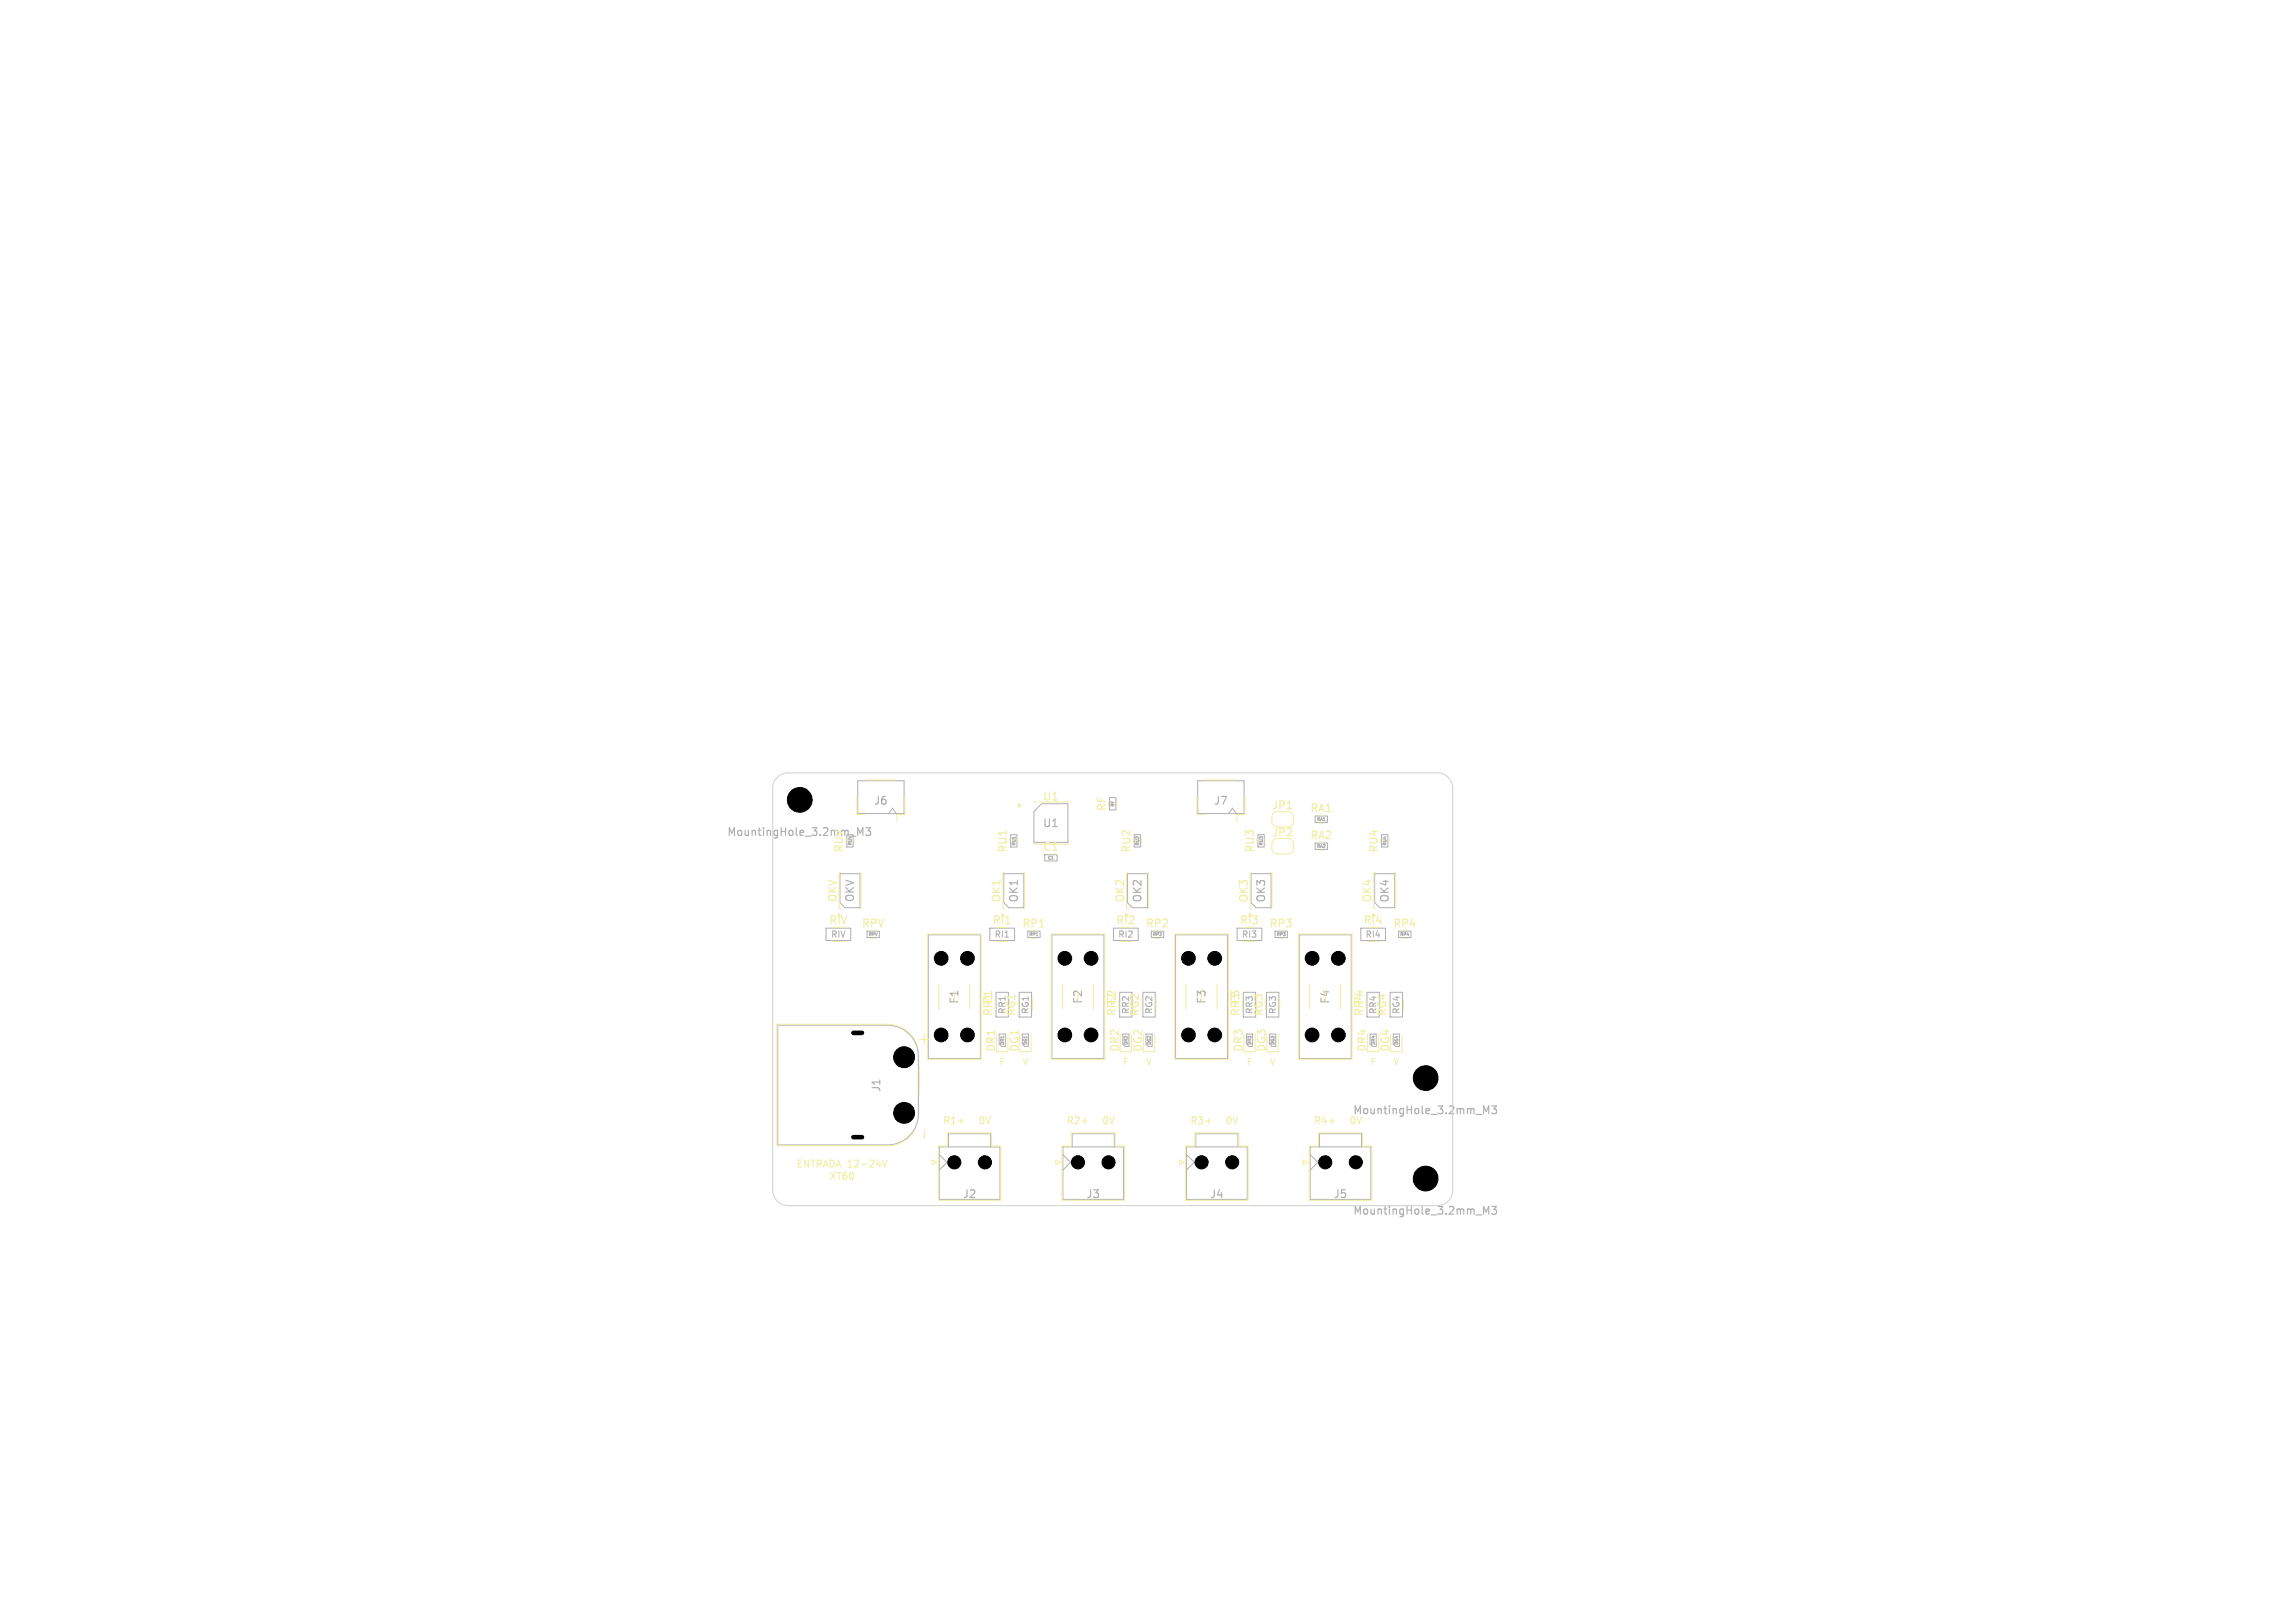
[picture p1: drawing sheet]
<svg xmlns="http://www.w3.org/2000/svg" width="297mm" height="210mm" viewBox="0 0 297 210" stroke-linecap="round" stroke-linejoin="round" font-family="sans-serif">
<defs><g id="words">
<text font-size="2.1" fill="#f2eda1" x="120.5" y="135.5" transform="rotate(-90 120.5 135.5)">+</text>
<g font-size="1.4" fill="#afafaf">
<text x="113" y="104.3">J6</text>
<text x="134.9" y="107.2">U1</text>
<text x="157" y="104.3">J7</text>
<text x="110.7" y="116.8" transform="rotate(-90 110.7 116.8)">OKV</text>
<text x="131.9" y="116.9" transform="rotate(-90 131.9 116.9)">OK1</text>
<text x="147.9" y="116.9" transform="rotate(-90 147.9 116.9)">OK2</text>
<text x="163.9" y="116.9" transform="rotate(-90 163.9 116.9)">OK3</text>
<text x="179.9" y="116.9" transform="rotate(-90 179.9 116.9)">OK4</text>
<text x="114.1" y="141.4" transform="rotate(-90 114.1 141.4)">J1</text>
<text x="175" y="144.4">MountingHole_3.2mm_M3</text>
<text x="124.5" y="155.2">J2</text>
<text x="140.5" y="155.2">J3</text>
<text x="156.5" y="155.2">J4</text>
<text x="172.5" y="155.2">J5</text>
<text x="175" y="157.4">MountingHole_3.2mm_M3</text>
</g>
<g font-size="1.4" fill="#f2eda1">
<text x="134.9" y="103.8">U1</text>
<text x="143.3" y="105.1" transform="rotate(-90 143.3 105.1)">RF</text>
<text x="164.5" y="104.9">JP1</text>
<text x="169.5" y="105.3">RA1</text>
<text x="94" y="108.4">MountingHole_3.2mm_M3</text>
<text x="109.3" y="110.4" transform="rotate(-90 109.3 110.4)">RUV</text>
<text x="130.5" y="110.4" transform="rotate(-90 130.5 110.4)">RU1</text>
<text x="134.9" y="110.3">C1</text>
<text x="146.5" y="110.4" transform="rotate(-90 146.5 110.4)">RU2</text>
<text x="162.5" y="110.4" transform="rotate(-90 162.5 110.4)">RU3</text>
<text x="164.5" y="108.4">JP2</text>
<text x="169.5" y="108.8">RA2</text>
<text x="178.5" y="110.4" transform="rotate(-90 178.5 110.4)">RU4</text>
<text x="107.2" y="119.8">RIV</text>
<text x="108.5" y="116.8" transform="rotate(-90 108.5 116.8)">OKV</text>
<text x="128.4" y="119.8">RI1</text>
<text x="129.7" y="116.9" transform="rotate(-90 129.7 116.9)">OK1</text>
<text x="144.4" y="119.8">RI2</text>
<text x="145.7" y="116.9" transform="rotate(-90 145.7 116.9)">OK2</text>
<text x="160.4" y="119.8">RI3</text>
<text x="161.7" y="116.9" transform="rotate(-90 161.7 116.9)">OK3</text>
<text x="176.4" y="119.8">RI4</text>
<text x="177.7" y="116.9" transform="rotate(-90 177.7 116.9)">OK4</text>
<text x="111.4" y="120.2">RPV</text>
<text x="132.2" y="120.2">RP1</text>
<text x="148.2" y="120.2">RP2</text>
<text x="164.2" y="120.2">RP3</text>
<text x="180.2" y="120.2">RP4</text>
<text x="124.2" y="130" transform="rotate(-90 124.2 130)">F1</text>
<text x="128.6" y="131.6" transform="rotate(-90 128.6 131.6)">RR1</text>
<text x="128.6" y="130" transform="rotate(-90 128.6 130)">F1</text>
<text x="131.6" y="131.6" transform="rotate(-90 131.6 131.6)">RG1</text>
<text x="140.2" y="130" transform="rotate(-90 140.2 130)">F2</text>
<text x="144.6" y="131.6" transform="rotate(-90 144.6 131.6)">RR2</text>
<text x="144.6" y="130" transform="rotate(-90 144.6 130)">F2</text>
<text x="147.6" y="131.6" transform="rotate(-90 147.6 131.6)">RG2</text>
<text x="156.2" y="130" transform="rotate(-90 156.2 130)">F3</text>
<text x="160.6" y="131.6" transform="rotate(-90 160.6 131.6)">RR3</text>
<text x="160.6" y="130" transform="rotate(-90 160.6 130)">F3</text>
<text x="163.6" y="131.6" transform="rotate(-90 163.6 131.6)">RG3</text>
<text x="172.2" y="130" transform="rotate(-90 172.2 130)">F4</text>
<text x="176.6" y="131.6" transform="rotate(-90 176.6 131.6)">RR4</text>
<text x="176.6" y="130" transform="rotate(-90 176.6 130)">F4</text>
<text x="179.6" y="131.6" transform="rotate(-90 179.6 131.6)">RG4</text>
<text x="129" y="136.2" transform="rotate(-90 129 136.2)">DR1</text>
<text x="132" y="136.2" transform="rotate(-90 132 136.2)">DG1</text>
<text x="145" y="136.2" transform="rotate(-90 145 136.2)">DR2</text>
<text x="148" y="136.2" transform="rotate(-90 148 136.2)">DG2</text>
<text x="161" y="136.2" transform="rotate(-90 161 136.2)">DR3</text>
<text x="164" y="136.2" transform="rotate(-90 164 136.2)">DG3</text>
<text x="177" y="136.2" transform="rotate(-90 177 136.2)">DR4</text>
<text x="180" y="136.2" transform="rotate(-90 180 136.2)">DG4</text>
</g>
<g font-size="1.3" fill="#f2eda1">
<text x="122" y="145.7">R1+</text>
<text x="126.5" y="145.7">0V</text>
<text x="138" y="145.7">R2+</text>
<text x="142.5" y="145.7">0V</text>
<text x="154" y="145.7">R3+</text>
<text x="158.5" y="145.7">0V</text>
<text x="170" y="145.7">R4+</text>
<text x="174.5" y="145.7">0V</text>
<text x="103" y="151.3">ENTRADA 12-24V</text>
<text x="107.3" y="152.9">XT60</text>
</g>
<g font-size="1.1" fill="#f2eda1">
<text x="107.5" y="121.5">RIV</text>
<text x="128.6" y="121.5">RI1</text>
<text x="144.6" y="121.5">RI2</text>
<text x="160.6" y="121.5">RI3</text>
<text x="176.6" y="121.5">RI4</text>
<text x="130.3" y="131.3" transform="rotate(-90 130.3 131.3)">RR1</text>
<text x="133.3" y="131.3" transform="rotate(-90 133.3 131.3)">RG1</text>
<text x="146.3" y="131.3" transform="rotate(-90 146.3 131.3)">RR2</text>
<text x="149.3" y="131.3" transform="rotate(-90 149.3 131.3)">RG2</text>
<text x="162.3" y="131.3" transform="rotate(-90 162.3 131.3)">RR3</text>
<text x="165.3" y="131.3" transform="rotate(-90 165.3 131.3)">RG3</text>
<text x="178.3" y="131.3" transform="rotate(-90 178.3 131.3)">RR4</text>
<text x="181.3" y="131.3" transform="rotate(-90 181.3 131.3)">RG4</text>
<text x="129.3" y="138">F</text>
<text x="132.3" y="138">V</text>
<text x="145.3" y="138">F</text>
<text x="148.3" y="138">V</text>
<text x="161.3" y="138">F</text>
<text x="164.3" y="138">V</text>
<text x="177.3" y="138">F</text>
<text x="180.3" y="138">V</text>
</g>
<g font-size=".6" fill="#afafaf">
<text x="144.3" y="104.4" transform="rotate(-90 144.3 104.4)">RF</text>
<text x="170.4" y="106.3">RA1</text>
<text x="110.3" y="109.4" transform="rotate(-90 110.3 109.4)">RUV</text>
<text x="131.5" y="109.5" transform="rotate(-90 131.5 109.5)">RU1</text>
<text x="135.6" y="111.3">C1</text>
<text x="147.5" y="109.5" transform="rotate(-90 147.5 109.5)">RU2</text>
<text x="163.5" y="109.5" transform="rotate(-90 163.5 109.5)">RU3</text>
<text x="170.4" y="109.8">RA2</text>
<text x="179.5" y="109.5" transform="rotate(-90 179.5 109.5)">RU4</text>
<text x="112.4" y="121.2">RPV</text>
<text x="133.2" y="121.2">RP1</text>
<text x="149.2" y="121.2">RP2</text>
<text x="165.2" y="121.2">RP3</text>
<text x="181.2" y="121.2">RP4</text>
<text x="130" y="135.2" transform="rotate(-90 130 135.2)">DR1</text>
<text x="133" y="135.2" transform="rotate(-90 133 135.2)">DG1</text>
<text x="146" y="135.2" transform="rotate(-90 146 135.2)">DR2</text>
<text x="149" y="135.2" transform="rotate(-90 149 135.2)">DG2</text>
<text x="162" y="135.2" transform="rotate(-90 162 135.2)">DR3</text>
<text x="165" y="135.2" transform="rotate(-90 165 135.2)">DG3</text>
<text x="178" y="135.2" transform="rotate(-90 178 135.2)">DR4</text>
<text x="181" y="135.2" transform="rotate(-90 181 135.2)">DG4</text>
</g>
</g></defs>
<g fill="none" stroke="#afafaf" stroke-width=".15">
<path d="M102.7 103v1M102.7 103.4h.6M103.3 103v1M103.7 104h.6M103.7 103.2l.3-.2v1M111 108.1v-1l.3 .7 .4-.7v1M112 107.1h.7l-.4 .4 .3 .1v.4l-.1 .1-.5-.1M183.7 139v1M183.7 139.4h.6M184.3 139v1M184.7 139.1l.4-.1 .2 .1v.1l-.6 .8h.6M183.7 152v1"/>
<path d="M183.7 152.4h.6M184.3 152v1M184.7 152h.6l-.3 .3 .3 .1v.5l-.2 .1-.4-.1M192 144.1v-1l.3 .7 .4-.7v1M192 157.1v-1l.3 .7 .4-.7v1M193 143.1h.7l-.4 .4 .3 .1v.4l-.1 .1-.5-.1M193 156.1h.7l-.4 .4 .3 .1v.4l-.1 .1-.5-.1"/>
</g>
<g fill="none" stroke="#afafaf" stroke-width=".13">
<path d="M108.7 113.1h2.6v4.4h-2l-.6-.7zM109.6 108h.8v1.6h-.8zM111 101h6v4.3h-6zM115 105.3l.5-.7 .5 .7M129.9 113.1h2.6v4.4h-2l-.6-.7zM130.8 108h.8v1.6h-.8zM133.8 105l1-1h3.4v5h-4.4zM135.2 110.6h1.6v.8h-1.6zM143.6 103.2h.8v1.6h-.8zM145.9 113.1h2.6v4.4h-1.9l-.7-.7zM146.8 108h.8v1.6h-.8zM155 101h6v4.3h-6z"/>
<path d="M159 105.3l.5-.7 .5 .7M161.9 113.1h2.6v4.4h-2l-.6-.7zM162.8 108h.8v1.6h-.8zM170.2 105.6h1.6v.8h-1.6zM170.2 109.1h1.6v.8h-1.6zM177.9 113.1h2.6v4.4h-2l-.6-.7zM178.8 108h.8v1.6h-.8zM100.6 132.7l14.2-.1a4 4 0 0 1 4 4v7.6a4 4 0 0 1-4 4h-14.2zM106.9 120.1h3.2v1.6h-3.2zM112.2 120.5h1.6v.8h-1.6zM120.1 121h6.8v16h-6.8zM128.1 120.1h3.2v1.6h-3.2z"/>
<path d="M128.9 128.4h1.6v3.2h-1.6zM129.3 133.8h.8v1.6h-.5l-.3-.3M131.9 128.4h1.6v3.2h-1.6zM132.3 133.8h.8v1.6h-.5l-.3-.3M133 120.5h1.6v.8h-1.6zM136.1 121h6.8v16h-6.8zM144.1 120.1h3.2v1.6h-3.2zM144.9 128.4h1.6v3.2h-1.6zM145.3 133.8h.8v1.6h-.5l-.3-.3M147.9 128.4h1.6v3.2h-1.6zM148.3 133.8h.8v1.6h-.5l-.3-.3M149 120.5h1.6v.8h-1.6z"/>
<path d="M152.1 121h6.8v16h-6.8zM160.1 120.1h3.2v1.6h-3.2zM160.9 128.4h1.6v3.2h-1.6zM161.3 133.8h.8v1.6h-.5l-.3-.3M163.9 128.4h1.6v3.2h-1.6zM164.3 133.8h.8v1.6h-.5l-.3-.3M165 120.5h1.6v.8h-1.6zM168.1 121h6.8v16h-6.8zM176.1 120.1h3.2v1.6h-3.2zM176.9 128.4h1.6v3.2h-1.6zM177.3 133.8h.8v1.6h-.5l-.3-.3M179.9 128.4h1.6v3.2h-1.6z"/>
<path d="M180.3 133.8h.8v1.6h-.5l-.3-.3M181 120.5h1.6v.8h-1.6zM121.6 148.4h7.8v6.8h-7.8zM121.6 149.4l.9 1-.9 1M122.8 148.4v-1.7h5.4v1.7M137.5 148.4h7.9v6.8h-7.9zM137.5 149.4l1 1-1 1M138.7 148.4v-1.7h5.5v1.7M153.6 148.4h7.8v6.8h-7.8zM153.6 149.4l.9 1-.9 1M154.7 148.4v-1.7h5.5v1.7M169.5 148.4h7.9v6.8h-7.9z"/>
<path d="M169.5 149.4l1.1 1-1.1 1M170.7 148.4v-1.7h5.5v1.7"/>
</g>
<g fill="none" stroke="#f2eda1" stroke-width=".13">
<path d="M108.8 112.9h-.2v4.7h.2M110.9 102.9v2.5h1M111.2 112.9h.2v4.7h-.2M112.1 100.9h3.8M117.1 102.9v2.5h-1v1M130 112.9h-.2v4.7h.2M131.7 108.6v.4M132.4 112.9h.2v4.7h-.2M133.7 103.8h4.6M133.7 109.2h4.6M135.9 111.5h.2M144.5 103.8v.4"/>
<path d="M146 112.9h-.2v4.7h.2M147.7 108.6v.4M148.4 112.9h.2v4.7h-.2M154.9 102.9v2.5h1M156.1 100.9h3.8M161.1 102.9v2.5h-1v1M162 112.9h-.2v4.7h.2M163.7 108.6v.4M164.4 112.9h.2v4.7h-.2M165.3 108.5a.7 .7 0 0 0-.7 .7v.6a.7 .7 0 0 0 .7 .7h1.4a.7 .7 0 0 0 .7-.7v-.6a.7 .7 0 0 0-.7-.7M165.3 105a.7 .7 0 0 0-.7 .7v.6a.7 .7 0 0 0 .7 .7M166.7 105a.7 .7 0 0 1 .7 .7v.6a.7 .7 0 0 1-.7 .7"/>
<path d="M170.8 106.5h.4M170.8 110h.4M178 112.9h-.2v4.7h.2M179.7 108.6v.4M180.4 112.9h.2v4.7h-.2M112.8 121.4h.4M118.8 135.4a4.1 4.1 0 0 0-4-2.9h-14.3v15.8h14.3a4.1 4.1 0 0 0 3.6-2M119 138v3.7M120 120.9h7v16.2h-7zM121.5 127.4v3.2M125.5 127.4v3.2M129 133.8v2.3h1.4v-2.3"/>
<path d="M132 133.8v2.3h1.4v-2.3M133.6 121.4h.4M136 120.9h7v16.2h-7zM137.5 127.4v3.2M141.5 127.4v3.2M145 133.8v2.3h1.4v-2.3M148 133.8v2.3h1.4v-2.3M149.6 121.4h.4M152 120.9h7v16.2h-7zM153.5 127.4v3.2M157.5 127.4v3.2M161 133.8v2.3h1.4v-2.3"/>
<path d="M164 133.8v2.3h1.4v-2.3M165.6 121.4h.4M168 120.9h7v16.2h-7zM169.5 127.4v3.2M173.5 127.4v3.2M177 133.8v2.3h1.4v-2.3M180 133.8v2.3h1.4v-2.3M181.6 121.4h.4M114.2 150.1l.3 .9 .3-.9M120.6 150.1l.6 .3-.6 .3zM122.6 146.6h5.7v1.7h1.2v7h-8.1v-7h1.2zM124 145.1h.7"/>
<path d="M136.6 150.1l.6 .3-.6 .3zM138.6 146.6h5.7v1.7h1.2v7h-8.1v-7h1.2zM140 145.1h.7M152.6 150.1l.6 .3-.6 .3zM154.6 146.6h5.7v1.7h1.2v7h-8.1v-7h1.2zM156 145.1h.7M168.6 150.1l.6 .3-.6 .3zM170.6 146.6h5.7v1.7h1.2v7h-8.1v-7h1.2zM172 145.1h.7"/>
</g>
<path d="M166.6 104.7h.6M119.6 146.2v1.2" fill="none" stroke="#f2eda1" stroke-width=".15"/>
<g fill="#f2eda1" stroke="#f2eda1" stroke-width=".13">
<path d="M161.7 118.2l.3 .2-.3 .3z"/>
<path d="M145.7 118.2l.3 .2-.3 .3z"/>
<path d="M129.7 118.2l.3 .2-.3 .3z"/>
<path d="M177.7 118.2l.3 .2-.3 .3z"/>
<path d="M131.8 104l.3 .2-.3 .3z"/>
<path d="M108.5 118.2l.3 .2-.3 .3z"/>
</g>
<path d="M100.6 100.6a2 2 0 0 1 1.4-.6h84a2 2 0 0 1 2 2v52a2 2 0 0 1-2 2h-84a2 2 0 0 1-2-2v-52a2 2 0 0 1 .6-1.4z" fill="none" stroke="#d0d2cd" stroke-width=".13"/>
<g fill="#000" stroke="#000" stroke-width=".13">
<circle cx="103.5" cy="103.5" r="1.6"/>
<circle cx="117" cy="136.8" r="1.35"/>
<circle cx="121.8" cy="124" r=".89"/>
<circle cx="121.8" cy="133.9" r=".89"/>
<circle cx="125.2" cy="124" r=".89"/>
<circle cx="125.2" cy="133.9" r=".89"/>
<circle cx="137.8" cy="124" r=".89"/>
<circle cx="137.8" cy="133.9" r=".89"/>
<circle cx="141.2" cy="124" r=".89"/>
<circle cx="141.2" cy="133.9" r=".89"/>
<circle cx="153.8" cy="124" r=".89"/>
<circle cx="153.8" cy="133.9" r=".89"/>
<circle cx="157.2" cy="124" r=".89"/>
<circle cx="157.2" cy="133.9" r=".89"/>
<circle cx="169.8" cy="124" r=".89"/>
<circle cx="169.8" cy="133.9" r=".89"/>
<circle cx="173.2" cy="124" r=".89"/>
<circle cx="173.2" cy="133.9" r=".89"/>
<circle cx="184.5" cy="139.5" r="1.6"/>
<circle cx="117" cy="144" r="1.35"/>
<circle cx="123.5" cy="150.4" r=".85"/>
<circle cx="127.5" cy="150.4" r=".85"/>
<circle cx="139.5" cy="150.4" r=".85"/>
<circle cx="143.5" cy="150.4" r=".85"/>
<circle cx="155.5" cy="150.4" r=".85"/>
<circle cx="159.5" cy="150.4" r=".85"/>
<circle cx="171.5" cy="150.4" r=".85"/>
<circle cx="175.5" cy="150.4" r=".85"/>
<circle cx="184.5" cy="152.5" r="1.6"/>
</g>
<path d="M110.5 133.7h1.1M110.5 147.2h1.1" fill="none" stroke="#000" stroke-width=".6"/>
<use href="#words"/>
</svg>
